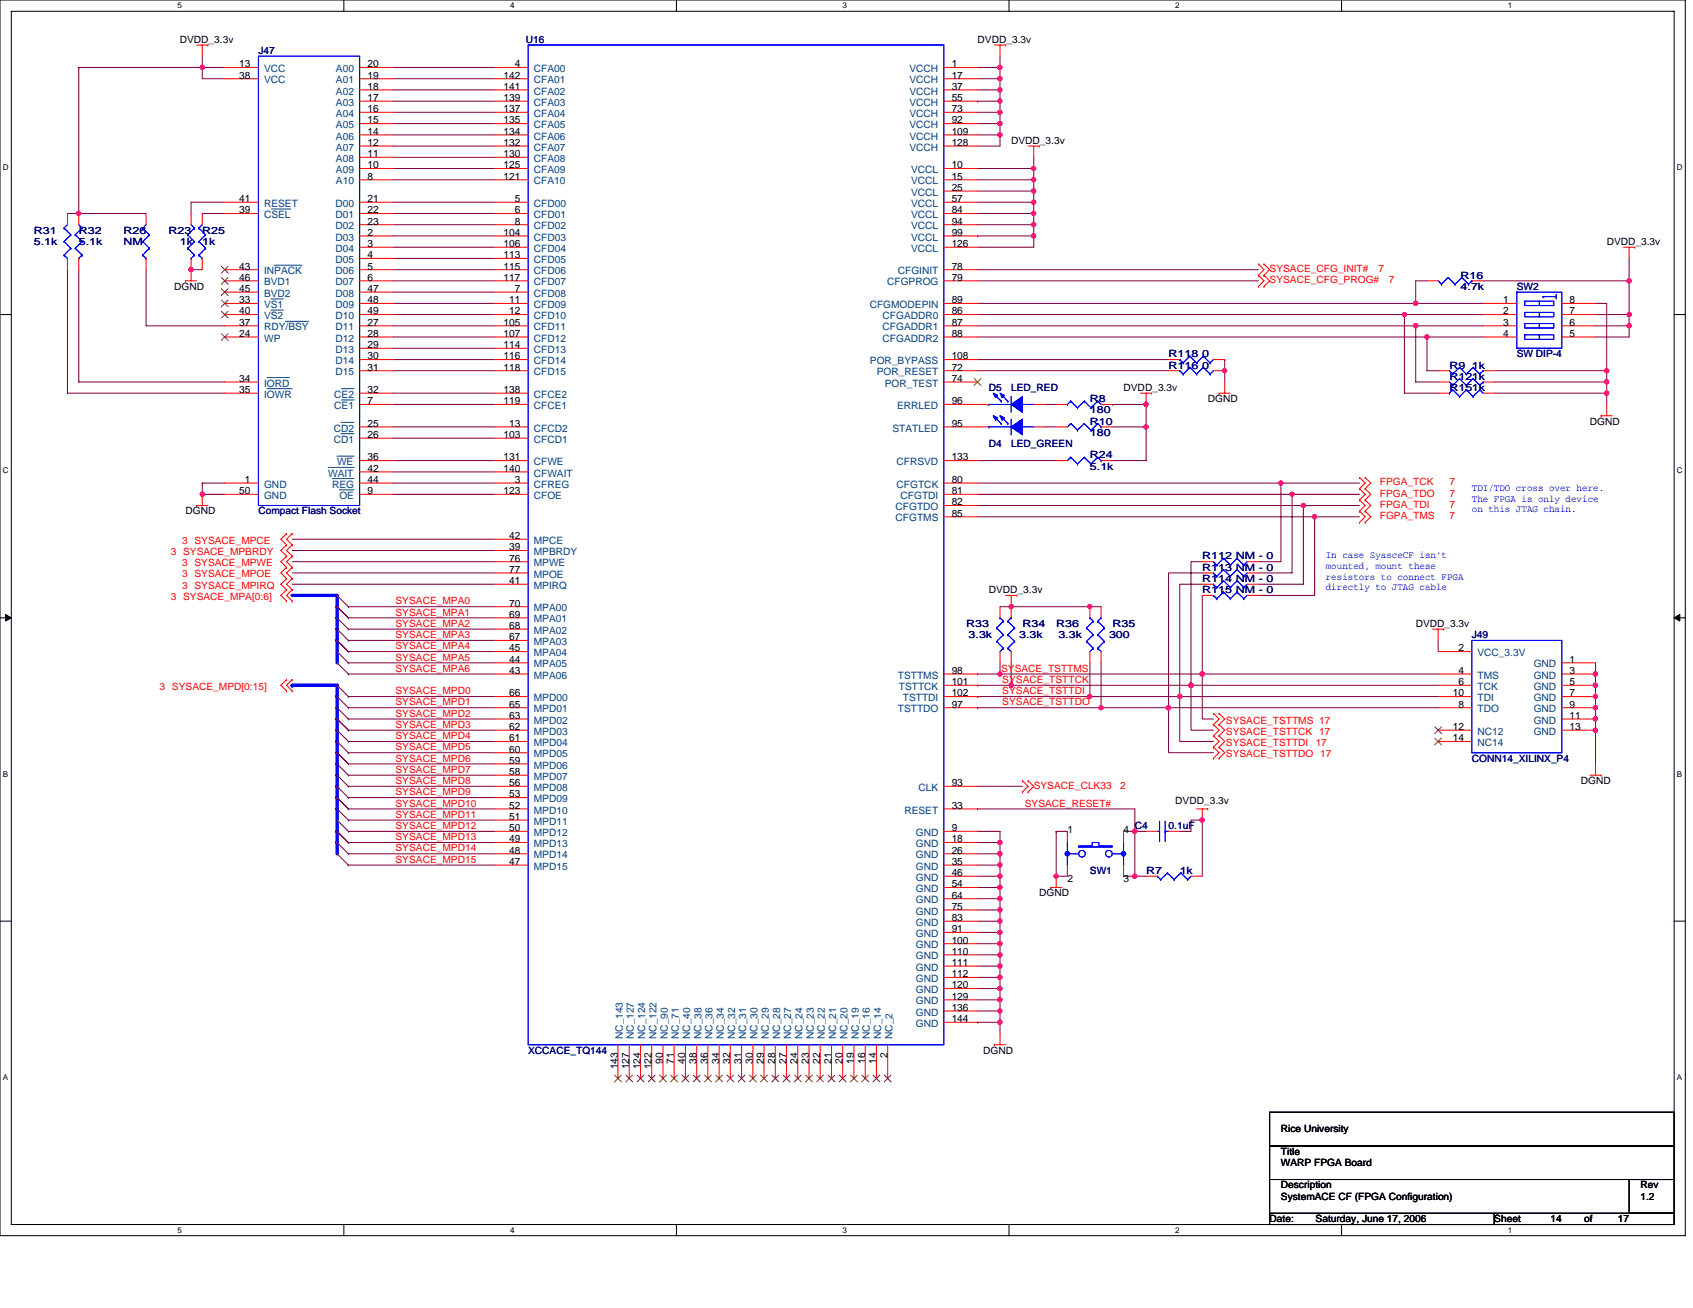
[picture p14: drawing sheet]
<svg xmlns="http://www.w3.org/2000/svg" width="279mm" height="216mm" viewBox="0 0 279 216" stroke-linecap="round" stroke-linejoin="round" font-family="sans-serif">
<defs><g id="words">
<g font-size="1.7">
<text x="29.7" y="7">DVDD_3.3v</text>
<text x="39.5" y="11.1">13</text>
<text x="60.6" y="11.1">20</text>
<text x="84.9" y="11.1">4</text>
<text x="157.1" y="11.1">1</text>
<text x="161.3" y="7">DVDD_3.3v</text>
<text x="39.5" y="13">38</text>
<text x="60.6" y="16.7">17</text>
<text x="60.6" y="14.8">18</text>
<text x="60.6" y="13">19</text>
<text x="83.1" y="16.7">139</text>
<text x="83.1" y="14.8">141</text>
<text x="83.1" y="13">142</text>
<text x="157.1" y="13">17</text>
<text x="157.1" y="14.8">37</text>
<text x="157.1" y="16.7">55</text>
<text x="60.6" y="22.2">14</text>
<text x="60.6" y="20.4">15</text>
<text x="60.6" y="18.5">16</text>
<text x="83.1" y="22.2">134</text>
<text x="83.1" y="20.4">135</text>
<text x="83.1" y="18.5">137</text>
<text x="157.1" y="18.5">73</text>
<text x="157.1" y="20.4">92</text>
<text x="157.1" y="22.2">109</text>
<text x="166.9" y="23.7">DVDD_3.3v</text>
<text x="60.6" y="27.8">10</text>
<text x="60.6" y="29.7">8</text>
<text x="60.6" y="26">11</text>
<text x="60.6" y="24.1">12</text>
<text x="83.1" y="29.7">121</text>
<text x="83.1" y="27.8">125</text>
<text x="83.1" y="26">130</text>
<text x="83.1" y="24.1">132</text>
<text x="157.1" y="27.8">10</text>
<text x="157.1" y="29.7">15</text>
<text x="157.1" y="24.1">128</text>
<text x="39.5" y="35.2">39</text>
<text x="39.5" y="33.4">41</text>
<text x="60.6" y="35.2">22</text>
<text x="60.6" y="33.4">21</text>
<text x="84.9" y="35.2">6</text>
<text x="84.9" y="33.4">5</text>
<text x="157.1" y="31.5">25</text>
<text x="157.1" y="33.4">57</text>
<text x="157.1" y="35.2">84</text>
<text x="60.6" y="40.8">3</text>
<text x="60.6" y="38.9">2</text>
<text x="60.6" y="37.1">23</text>
<text x="83.1" y="40.8">106</text>
<text x="83.1" y="38.9">104</text>
<text x="84.9" y="37.1">8</text>
<text x="157.1" y="37.1">94</text>
<text x="157.1" y="38.9">99</text>
<text x="157.1" y="40.8">126</text>
<text x="265.2" y="40.4">DVDD_3.3v</text>
<text x="28.7" y="47.8">DGND</text>
<text x="39.5" y="44.5">43</text>
<text x="39.5" y="46.3">46</text>
<text x="60.6" y="46.3">6</text>
<text x="60.6" y="44.5">5</text>
<text x="60.6" y="42.6">4</text>
<text x="83.1" y="46.3">117</text>
<text x="83.1" y="44.5">115</text>
<text x="83.1" y="42.6">113</text>
<text x="157.1" y="46.3">79</text>
<text x="157.1" y="44.5">78</text>
<text x="39.5" y="53.8">37</text>
<text x="39.5" y="50.1">33</text>
<text x="39.5" y="51.9">40</text>
<text x="39.5" y="48.2">45</text>
<text x="60.6" y="53.8">27</text>
<text x="60.6" y="51.9">49</text>
<text x="60.6" y="50.1">48</text>
<text x="60.6" y="48.2">47</text>
<text x="83.1" y="53.8">105</text>
<text x="84" y="51.9">12</text>
<text x="84" y="50.1">11</text>
<text x="84.9" y="48.2">7</text>
<text x="157.1" y="50.1">89</text>
<text x="157.1" y="51.9">86</text>
<text x="157.1" y="53.8">87</text>
<text x="248.1" y="50.1">1</text>
<text x="248.1" y="51.9">2</text>
<text x="248.1" y="53.8">3</text>
<text x="259" y="50.1">8</text>
<text x="259" y="51.9">7</text>
<text x="259" y="53.8">6</text>
<text x="39.5" y="55.6">24</text>
<text x="60.6" y="59.3">30</text>
<text x="60.6" y="57.5">29</text>
<text x="60.6" y="55.6">28</text>
<text x="83.1" y="59.3">116</text>
<text x="83.1" y="57.5">114</text>
<text x="83.1" y="55.6">107</text>
<text x="157.1" y="55.6">88</text>
<text x="157.1" y="59.3">108</text>
<text x="248.1" y="55.6">4</text>
<text x="259" y="55.6">5</text>
<text x="39.5" y="63">34</text>
<text x="39.5" y="64.9">35</text>
<text x="60.6" y="61.2">31</text>
<text x="60.6" y="64.9">32</text>
<text x="83.1" y="64.9">138</text>
<text x="83.1" y="61.2">118</text>
<text x="157.1" y="63">74</text>
<text x="157.1" y="61.2">72</text>
<text x="185.4" y="64.5">DVDD_3.3v</text>
<text x="60.6" y="70.4">25</text>
<text x="60.6" y="66.7">7</text>
<text x="83.1" y="66.7">119</text>
<text x="84" y="70.4">13</text>
<text x="157.1" y="66.7">96</text>
<text x="157.1" y="70.4">95</text>
<text x="199.3" y="66.4">DGND</text>
<text x="262.4" y="70.1">DGND</text>
<text x="60.6" y="72.3">26</text>
<text x="60.6" y="77.9">42</text>
<text x="60.6" y="76">36</text>
<text x="83.1" y="72.3">103</text>
<text x="83.1" y="77.9">140</text>
<text x="83.1" y="76">131</text>
<text x="157.1" y="76">133</text>
<text x="39.5" y="81.6">50</text>
<text x="40.4" y="79.7">1</text>
<text x="60.6" y="81.6">9</text>
<text x="60.6" y="79.7">44</text>
<text x="83.1" y="81.6">123</text>
<text x="84.9" y="79.7">3</text>
<text x="157.1" y="81.6">81</text>
<text x="157.1" y="79.7">80</text>
<text x="157.1" y="83.4">82</text>
<text x="30.6" y="84.9">DGND</text>
<text x="84" y="89">42</text>
<text x="157.1" y="85.3">85</text>
<text x="84" y="90.8">39</text>
<text x="84" y="94.6">77</text>
<text x="84" y="92.7">76</text>
<text x="84" y="102">69</text>
<text x="84" y="100.1">70</text>
<text x="84" y="96.4">41</text>
<text x="163.2" y="97.9">DVDD_3.3v</text>
<text x="84" y="107.5">45</text>
<text x="84" y="105.7">67</text>
<text x="84" y="103.8">68</text>
<text x="233.6" y="103.5">DVDD_3.3v</text>
<text x="240.7" y="107.5">2</text>
<text x="84" y="111.2">43</text>
<text x="84" y="109.4">44</text>
<text x="157.1" y="113.1">101</text>
<text x="157.1" y="111.2">98</text>
<text x="240.7" y="111.2">4</text>
<text x="240.7" y="113.1">6</text>
<text x="259" y="109.4">1</text>
<text x="259" y="111.2">3</text>
<text x="259" y="113.1">5</text>
<text x="84" y="118.7">63</text>
<text x="84" y="116.8">65</text>
<text x="84" y="115">66</text>
<text x="157.1" y="115">102</text>
<text x="157.1" y="116.8">97</text>
<text x="239.8" y="115">10</text>
<text x="240.7" y="116.8">8</text>
<text x="259" y="115">7</text>
<text x="259" y="116.8">9</text>
<text x="259" y="118.7">11</text>
<text x="84" y="124.2">60</text>
<text x="84" y="122.4">61</text>
<text x="84" y="120.5">62</text>
<text x="239.8" y="120.5">12</text>
<text x="239.8" y="122.4">14</text>
<text x="259" y="120.5">13</text>
<text x="84" y="131.6">53</text>
<text x="84" y="129.8">56</text>
<text x="84" y="127.9">58</text>
<text x="84" y="126.1">59</text>
<text x="157.1" y="129.8">93</text>
<text x="260.9" y="129.4">DGND</text>
<text x="84" y="137.2">50</text>
<text x="84" y="135.3">51</text>
<text x="84" y="133.5">52</text>
<text x="157.1" y="137.2">9</text>
<text x="157.1" y="133.5">33</text>
<text x="176.2" y="137.4">1</text>
<text x="185.4" y="137.4">4</text>
<text x="194" y="132.8">DVDD_3.3v</text>
<text x="84" y="142.8">47</text>
<text x="84" y="140.9">48</text>
<text x="84" y="139">49</text>
<text x="157.1" y="139">18</text>
<text x="157.1" y="140.9">26</text>
<text x="157.1" y="142.8">35</text>
<text x="157.1" y="144.6">46</text>
<text x="157.1" y="146.5">54</text>
<text x="157.1" y="148.3">64</text>
<text x="171.5" y="148">DGND</text>
<text x="176.2" y="145.6">2</text>
<text x="185.4" y="145.6">3</text>
<text x="157.1" y="150.2">75</text>
<text x="157.1" y="152">83</text>
<text x="157.1" y="153.9">91</text>
<text x="157.1" y="155.7">100</text>
<text x="157.1" y="157.6">110</text>
<text x="157.1" y="159.4">111</text>
<text x="157.1" y="161.3">112</text>
<text x="157.1" y="163.2">120</text>
<text x="157.1" y="165">129</text>
<text x="157.1" y="166.9">136</text>
<text x="157.1" y="168.7">144</text>
<text x="162.2" y="173.9">DGND</text>
<text x="102" y="176.5" transform="rotate(-90 102 176.5)">143</text>
<text x="103.8" y="176.5" transform="rotate(-90 103.8 176.5)">127</text>
<text x="105.7" y="176.5" transform="rotate(-90 105.7 176.5)">124</text>
<text x="107.5" y="176.5" transform="rotate(-90 107.5 176.5)">122</text>
<text x="109.4" y="175.6" transform="rotate(-90 109.4 175.6)">90</text>
<text x="111.2" y="175.6" transform="rotate(-90 111.2 175.6)">71</text>
<text x="113.1" y="175.6" transform="rotate(-90 113.1 175.6)">40</text>
<text x="115" y="175.6" transform="rotate(-90 115 175.6)">38</text>
<text x="116.8" y="175.6" transform="rotate(-90 116.8 175.6)">36</text>
<text x="118.7" y="175.6" transform="rotate(-90 118.7 175.6)">34</text>
<text x="120.5" y="175.6" transform="rotate(-90 120.5 175.6)">32</text>
<text x="122.4" y="175.6" transform="rotate(-90 122.4 175.6)">31</text>
<text x="124.2" y="175.6" transform="rotate(-90 124.2 175.6)">30</text>
<text x="126.1" y="175.6" transform="rotate(-90 126.1 175.6)">29</text>
<text x="127.9" y="175.6" transform="rotate(-90 127.9 175.6)">28</text>
<text x="129.8" y="175.6" transform="rotate(-90 129.8 175.6)">27</text>
<text x="131.6" y="175.6" transform="rotate(-90 131.6 175.6)">24</text>
<text x="133.5" y="175.6" transform="rotate(-90 133.5 175.6)">23</text>
<text x="135.3" y="175.6" transform="rotate(-90 135.3 175.6)">22</text>
<text x="137.2" y="175.6" transform="rotate(-90 137.2 175.6)">21</text>
<text x="139" y="175.6" transform="rotate(-90 139 175.6)">20</text>
<text x="140.9" y="175.6" transform="rotate(-90 140.9 175.6)">19</text>
<text x="142.8" y="175.6" transform="rotate(-90 142.8 175.6)">16</text>
<text x="144.6" y="175.6" transform="rotate(-90 144.6 175.6)">14</text>
<text x="146.5" y="174.7" transform="rotate(-90 146.5 174.7)">2</text>
<text x="211.4" y="190.6">Title</text>
<text x="211.4" y="186.9">Rice University</text>
<text x="211.4" y="196.2">Description</text>
<text x="211.4" y="192.5">WARP FPGA Board</text>
<text x="270.7" y="196.2">Rev</text>
<text x="209.5" y="201.7">Date:</text>
<text x="211.4" y="198">SystemACE CF (FPGA Configuration)</text>
<text x="217.1" y="201.7">Saturday, June 17, 2006</text>
<text x="246.6" y="201.7">Sheet</text>
<text x="255.9" y="201.7">14</text>
<text x="261.5" y="201.7">of</text>
<text x="267" y="201.7">17</text>
<text x="270.7" y="198">1.2</text>
</g>
<g font-size="1.7" fill="#000080">
<text x="42.7" y="8.9">J47</text>
<text x="86.8" y="7">U16</text>
<text x="5.6" y="38.6">R31</text>
<text x="5.6" y="40.4">5.1k</text>
<text x="13" y="38.6">R32</text>
<text x="13" y="40.4">5.1k</text>
<text x="20.4" y="38.6">R26</text>
<text x="20.4" y="40.4">NM</text>
<text x="27.8" y="38.6">R23</text>
<text x="29.7" y="40.4">1k</text>
<text x="33.4" y="38.6">R25</text>
<text x="33.4" y="40.4">1k</text>
<text x="241" y="46">R16</text>
<text x="241" y="47.8">4.7k</text>
<text x="250.3" y="47.8">SW2</text>
<text x="192.8" y="59">R118 0</text>
<text x="250.3" y="59">SW DIP-4</text>
<text x="163.2" y="64.5">D5</text>
<text x="166.9" y="64.5">LED_RED</text>
<text x="192.8" y="60.8">R116 0</text>
<text x="239.2" y="62.7">R121k</text>
<text x="239.2" y="60.8">R9 1k</text>
<text x="239.2" y="64.5">R151k</text>
<text x="179.9" y="66.4">R8</text>
<text x="179.9" y="68.2">180</text>
<text x="179.9" y="70.1">R10</text>
<text x="179.9" y="71.9">180</text>
<text x="163.2" y="73.8">D4</text>
<text x="166.9" y="73.8">LED_GREEN</text>
<text x="179.9" y="75.6">R24</text>
<text x="179.9" y="77.5">5.1k</text>
<text x="42.7" y="84.9">Compact Flash Socket</text>
<text x="198.4" y="92.4">R112 NM - 0</text>
<text x="198.4" y="94.2">R113 NM - 0</text>
<text x="198.4" y="97.9">R115 NM - 0</text>
<text x="198.4" y="96.1">R114 NM - 0</text>
<text x="159.5" y="103.5">R33</text>
<text x="159.9" y="105.3">3.3k</text>
<text x="168.2" y="105.3">3.3k</text>
<text x="168.7" y="103.5">R34</text>
<text x="174.3" y="103.5">R36</text>
<text x="174.7" y="105.3">3.3k</text>
<text x="183" y="105.3">300</text>
<text x="183.6" y="103.5">R35</text>
<text x="242.9" y="105.3">J49</text>
<text x="242.9" y="125.7">CONN14_XILINX_P4</text>
<text x="187.3" y="136.8">C4</text>
<text x="192.8" y="136.8">0.1uF</text>
<text x="179.9" y="144.3">SW1</text>
<text x="189.1" y="144.3">R7</text>
<text x="194.7" y="144.3">1k</text>
<text x="87.2" y="173.9">XCCACE_TQ144</text>
</g>
<g font-size="1.7" fill="#004080">
<text x="43.6" y="11.9">VCC</text>
<text x="55.4" y="11.9">A00</text>
<text x="88.1" y="11.9">CFA00</text>
<text x="150.1" y="11.9">VCCH</text>
<text x="43.6" y="13.8">VCC</text>
<text x="55.4" y="17.5">A03</text>
<text x="55.4" y="15.6">A02</text>
<text x="55.4" y="13.8">A01</text>
<text x="88.1" y="17.5">CFA03</text>
<text x="88.1" y="15.6">CFA02</text>
<text x="88.1" y="13.8">CFA01</text>
<text x="150.1" y="13.8">VCCH</text>
<text x="150.1" y="15.6">VCCH</text>
<text x="150.1" y="17.5">VCCH</text>
<text x="55.4" y="23">A06</text>
<text x="55.4" y="21.2">A05</text>
<text x="55.4" y="19.3">A04</text>
<text x="88.1" y="23">CFA06</text>
<text x="88.1" y="21.2">CFA05</text>
<text x="88.1" y="19.3">CFA04</text>
<text x="150.1" y="19.3">VCCH</text>
<text x="150.1" y="21.2">VCCH</text>
<text x="150.1" y="23">VCCH</text>
<text x="55.4" y="28.6">A09</text>
<text x="55.4" y="26.7">A08</text>
<text x="55.4" y="24.9">A07</text>
<text x="88.1" y="28.6">CFA09</text>
<text x="88.1" y="26.7">CFA08</text>
<text x="88.1" y="24.9">CFA07</text>
<text x="150.1" y="24.9">VCCH</text>
<text x="150.4" y="28.6">VCCL</text>
<text x="43.6" y="34.1">RESET</text>
<text x="55.4" y="34.1">D00</text>
<text x="55.4" y="30.4">A10</text>
<text x="88.1" y="30.4">CFA10</text>
<text x="88.1" y="34.1">CFD00</text>
<text x="150.4" y="30.4">VCCL</text>
<text x="150.4" y="32.3">VCCL</text>
<text x="150.4" y="34.1">VCCL</text>
<text x="43.6" y="36">CSEL</text>
<text x="55.4" y="41.6">D04</text>
<text x="55.4" y="39.7">D03</text>
<text x="55.4" y="37.8">D02</text>
<text x="55.4" y="36">D01</text>
<text x="88.1" y="41.6">CFD04</text>
<text x="88.1" y="39.7">CFD03</text>
<text x="88.1" y="37.8">CFD02</text>
<text x="88.1" y="36">CFD01</text>
<text x="150.4" y="36">VCCL</text>
<text x="150.4" y="37.8">VCCL</text>
<text x="150.4" y="39.7">VCCL</text>
<text x="150.4" y="41.6">VCCL</text>
<text x="43.6" y="47.1">BVD1</text>
<text x="43.6" y="45.3">INPACK</text>
<text x="55.4" y="47.1">D07</text>
<text x="55.4" y="45.3">D06</text>
<text x="55.4" y="43.4">D05</text>
<text x="88.1" y="47.1">CFD07</text>
<text x="88.1" y="45.3">CFD06</text>
<text x="88.1" y="43.4">CFD05</text>
<text x="146.4" y="47.1">CFGPROG</text>
<text x="148.2" y="45.3">CFGINIT</text>
<text x="43.6" y="49">BVD2</text>
<text x="43.6" y="50.8">VS1</text>
<text x="43.6" y="52.7">VS2</text>
<text x="55.4" y="52.7">D10</text>
<text x="55.4" y="50.8">D09</text>
<text x="55.4" y="49">D08</text>
<text x="88.1" y="52.7">CFD10</text>
<text x="88.1" y="50.8">CFD09</text>
<text x="88.1" y="49">CFD08</text>
<text x="143.5" y="50.8">CFGMODEPIN</text>
<text x="145.6" y="52.7">CFGADDR0</text>
<text x="43.6" y="54.5">RDY/BSY</text>
<text x="43.6" y="56.4">WP</text>
<text x="55.4" y="58.3">D13</text>
<text x="55.4" y="56.4">D12</text>
<text x="55.4" y="54.5">D11</text>
<text x="88.1" y="58.3">CFD13</text>
<text x="88.1" y="56.4">CFD12</text>
<text x="88.1" y="54.5">CFD11</text>
<text x="145.6" y="54.5">CFGADDR1</text>
<text x="145.6" y="56.4">CFGADDR2</text>
<text x="43.6" y="63.8">IORD</text>
<text x="43.6" y="65.7">IOWR</text>
<text x="55.2" y="65.7">CE2</text>
<text x="55.4" y="62">D15</text>
<text x="55.4" y="60.1">D14</text>
<text x="88.1" y="65.7">CFCE2</text>
<text x="88.1" y="62">CFD15</text>
<text x="88.1" y="60.1">CFD14</text>
<text x="143.6" y="60.1">POR_BYPASS</text>
<text x="144.7" y="62">POR_RESET</text>
<text x="146" y="63.8">POR_TEST</text>
<text x="55.1" y="71.2">CD2</text>
<text x="55.2" y="67.5">CE1</text>
<text x="88.1" y="71.2">CFCD2</text>
<text x="88.1" y="67.5">CFCE1</text>
<text x="147.3" y="71.2">STATLED</text>
<text x="148" y="67.5">ERRLED</text>
<text x="55.1" y="73.1">CD1</text>
<text x="55.6" y="76.8">WE</text>
<text x="88.1" y="73.1">CFCD1</text>
<text x="88.1" y="76.8">CFWE</text>
<text x="148" y="76.8">CFRSVD</text>
<text x="43.6" y="80.5">GND</text>
<text x="43.6" y="82.4">GND</text>
<text x="54.1" y="78.7">WAIT</text>
<text x="54.8" y="80.5">REG</text>
<text x="56" y="82.4">OE</text>
<text x="88.1" y="82.4">CFOE</text>
<text x="88.1" y="80.5">CFREG</text>
<text x="88.1" y="78.7">CFWAIT</text>
<text x="148" y="80.5">CFGTCK</text>
<text x="148.6" y="82.4">CFGTDI</text>
<text x="88.1" y="89.8">MPCE</text>
<text x="147.8" y="84.2">CFGTDO</text>
<text x="147.8" y="86.1">CFGTMS</text>
<text x="88.1" y="91.6">MPBRDY</text>
<text x="88.1" y="95.3">MPOE</text>
<text x="88.1" y="93.5">MPWE</text>
<text x="88.1" y="100.9">MPA00</text>
<text x="88.1" y="97.2">MPIRQ</text>
<text x="88.1" y="106.5">MPA03</text>
<text x="88.1" y="104.6">MPA02</text>
<text x="88.1" y="102.7">MPA01</text>
<text x="88.1" y="112">MPA06</text>
<text x="88.1" y="110.2">MPA05</text>
<text x="88.1" y="108.3">MPA04</text>
<text x="148.2" y="112">TSTTMS</text>
<text x="148.3" y="113.9">TSTTCK</text>
<text x="243.8" y="108.3">VCC_3.3V</text>
<text x="243.8" y="112">TMS</text>
<text x="243.8" y="113.9">TCK</text>
<text x="253.1" y="110.2">GND</text>
<text x="253.1" y="112">GND</text>
<text x="253.1" y="113.9">GND</text>
<text x="88.1" y="119.4">MPD02</text>
<text x="88.1" y="117.6">MPD01</text>
<text x="88.1" y="115.7">MPD00</text>
<text x="148.2" y="117.6">TSTTDO</text>
<text x="149" y="115.7">TSTTDI</text>
<text x="243.8" y="117.6">TDO</text>
<text x="243.8" y="115.7">TDI</text>
<text x="253.1" y="115.7">GND</text>
<text x="253.1" y="117.6">GND</text>
<text x="253.1" y="119.4">GND</text>
<text x="88.1" y="125">MPD05</text>
<text x="88.1" y="123.1">MPD04</text>
<text x="88.1" y="121.3">MPD03</text>
<text x="243.8" y="121.3">NC12</text>
<text x="243.8" y="123.1">NC14</text>
<text x="253.1" y="121.3">GND</text>
<text x="88.1" y="130.6">MPD08</text>
<text x="88.1" y="128.7">MPD07</text>
<text x="88.1" y="126.9">MPD06</text>
<text x="151.6" y="130.6">CLK</text>
<text x="88.1" y="138">MPD12</text>
<text x="88.1" y="136.1">MPD11</text>
<text x="88.1" y="134.3">MPD10</text>
<text x="88.1" y="132.4">MPD09</text>
<text x="149.2" y="134.3">RESET</text>
<text x="151.1" y="138">GND</text>
<text x="88.1" y="143.6">MPD15</text>
<text x="88.1" y="141.7">MPD14</text>
<text x="88.1" y="139.8">MPD13</text>
<text x="151.1" y="139.8">GND</text>
<text x="151.1" y="141.7">GND</text>
<text x="151.1" y="143.6">GND</text>
<text x="151.1" y="145.4">GND</text>
<text x="151.1" y="147.3">GND</text>
<text x="151.1" y="149.1">GND</text>
<text x="151.1" y="151">GND</text>
<text x="151.1" y="152.8">GND</text>
<text x="151.1" y="154.7">GND</text>
<text x="151.1" y="156.5">GND</text>
<text x="151.1" y="158.4">GND</text>
<text x="151.1" y="160.2">GND</text>
<text x="151.1" y="162.1">GND</text>
<text x="151.1" y="163.9">GND</text>
<text x="151.1" y="165.8">GND</text>
<text x="151.1" y="167.6">GND</text>
<text x="102.8" y="171.5" transform="rotate(-90 102.8 171.5)">NC_143</text>
<text x="104.6" y="171.5" transform="rotate(-90 104.6 171.5)">NC_127</text>
<text x="106.5" y="171.5" transform="rotate(-90 106.5 171.5)">NC_124</text>
<text x="108.3" y="171.5" transform="rotate(-90 108.3 171.5)">NC_122</text>
<text x="110.2" y="171.5" transform="rotate(-90 110.2 171.5)">NC_90</text>
<text x="112" y="171.5" transform="rotate(-90 112 171.5)">NC_71</text>
<text x="113.9" y="171.5" transform="rotate(-90 113.9 171.5)">NC_40</text>
<text x="115.8" y="171.5" transform="rotate(-90 115.8 171.5)">NC_38</text>
<text x="117.6" y="171.5" transform="rotate(-90 117.6 171.5)">NC_36</text>
<text x="119.5" y="171.5" transform="rotate(-90 119.5 171.5)">NC_34</text>
<text x="121.3" y="171.5" transform="rotate(-90 121.3 171.5)">NC_32</text>
<text x="123.2" y="171.5" transform="rotate(-90 123.2 171.5)">NC_31</text>
<text x="125" y="171.5" transform="rotate(-90 125 171.5)">NC_30</text>
<text x="126.9" y="171.5" transform="rotate(-90 126.9 171.5)">NC_29</text>
<text x="128.7" y="171.5" transform="rotate(-90 128.7 171.5)">NC_28</text>
<text x="130.6" y="171.5" transform="rotate(-90 130.6 171.5)">NC_27</text>
<text x="132.4" y="171.5" transform="rotate(-90 132.4 171.5)">NC_24</text>
<text x="134.3" y="171.5" transform="rotate(-90 134.3 171.5)">NC_23</text>
<text x="136.1" y="171.5" transform="rotate(-90 136.1 171.5)">NC_22</text>
<text x="138" y="171.5" transform="rotate(-90 138 171.5)">NC_21</text>
<text x="139.8" y="171.5" transform="rotate(-90 139.8 171.5)">NC_20</text>
<text x="141.7" y="171.5" transform="rotate(-90 141.7 171.5)">NC_19</text>
<text x="143.6" y="171.5" transform="rotate(-90 143.6 171.5)">NC_16</text>
<text x="145.4" y="171.5" transform="rotate(-90 145.4 171.5)">NC_14</text>
<text x="147.3" y="171.5" transform="rotate(-90 147.3 171.5)">NC_2</text>
<text x="151.1" y="169.5">GND</text>
</g>
<g font-size="1.7" fill="#f00">
<text x="209.5" y="44.9">SYSACE_CFG_INIT#</text>
<text x="209.5" y="46.7">SYSACE_CFG_PROG#</text>
<text x="227.5" y="44.9">7</text>
<text x="229.2" y="46.7">7</text>
<text x="227.7" y="83.8">FPGA_TDI</text>
<text x="227.7" y="80.1">FPGA_TCK</text>
<text x="227.7" y="82">FPGA_TDO</text>
<text x="239.2" y="80.1">7</text>
<text x="239.2" y="83.8">7</text>
<text x="239.2" y="82">7</text>
<text x="30.1" y="89.7">3 SYSACE_MPCE</text>
<text x="227.7" y="85.7">FGPA_TMS</text>
<text x="239.2" y="85.7">7</text>
<text x="28.2" y="91.6">3 SYSACE_MPBRDY</text>
<text x="30.1" y="93.5">3 SYSACE_MPWE</text>
<text x="30.1" y="95.3">3 SYSACE_MPOE</text>
<text x="28.2" y="99">3 SYSACE_MPA[0:6]</text>
<text x="30.1" y="97.2">3 SYSACE_MPIRQ</text>
<text x="65.3" y="99.8">SYSACE_MPA0</text>
<text x="65.3" y="101.6">SYSACE_MPA1</text>
<text x="65.3" y="105.3">SYSACE_MPA3</text>
<text x="65.3" y="103.5">SYSACE_MPA2</text>
<text x="65.3" y="107.2">SYSACE_MPA4</text>
<text x="26.3" y="113.9">3 SYSACE_MPD[0:15]</text>
<text x="65.3" y="110.9">SYSACE_MPA6</text>
<text x="65.3" y="109">SYSACE_MPA5</text>
<text x="165.2" y="110.9">SYSACE_TSTTMS</text>
<text x="165.4" y="112.7">SYSACE_TSTTCK</text>
<text x="65.3" y="118.3">SYSACE_MPD2</text>
<text x="65.3" y="114.6">SYSACE_MPD0</text>
<text x="65.3" y="116.4">SYSACE_MPD1</text>
<text x="165.4" y="114.6">SYSACE_TSTTDI</text>
<text x="165.4" y="116.4">SYSACE_TSTTDO</text>
<text x="202.3" y="119.4">SYSACE_TSTTMS 17</text>
<text x="65.3" y="123.9">SYSACE_MPD5</text>
<text x="65.3" y="122">SYSACE_MPD4</text>
<text x="65.3" y="125.7">SYSACE_MPD6</text>
<text x="65.3" y="120.1">SYSACE_MPD3</text>
<text x="202.3" y="125">SYSACE_TSTTDO 17</text>
<text x="202.3" y="121.3">SYSACE_TSTTCK 17</text>
<text x="202.3" y="123.1">SYSACE_TSTTDI</text>
<text x="217.1" y="123.1">17</text>
<text x="65.3" y="131.3">SYSACE_MPD9</text>
<text x="65.3" y="129.4">SYSACE_MPD8</text>
<text x="65.3" y="127.6">SYSACE_MPD7</text>
<text x="170.6" y="130.2">SYSACE_CLK33</text>
<text x="184.9" y="130.2">2</text>
<text x="65.3" y="133.1">SYSACE_MPD10</text>
<text x="65.3" y="135">SYSACE_MPD11</text>
<text x="65.3" y="136.8">SYSACE_MPD12</text>
<text x="169.1" y="133.1">SYSACE_RESET#</text>
<text x="65.3" y="138.7">SYSACE_MPD13</text>
<text x="65.3" y="142.4">SYSACE_MPD15</text>
<text x="65.3" y="140.5">SYSACE_MPD14</text>
</g>
<g font-size="1.7" fill="#00f">
<text x="242.9" y="81">TDI/TDO cross over here.</text>
<text x="242.9" y="82.8">The FPGA is only device</text>
<text x="242.9" y="84.6">on this JTAG chain.</text>
<text x="218.8" y="92.2">In case SyasceCF isn't</text>
<text x="218.8" y="93.9">mounted, mount these</text>
<text x="218.8" y="95.7">resistors to connect FPGA</text>
<text x="218.8" y="97.5">directly to JTAG cable</text>
</g>
<g font-size="1.3">
<text x="29.3" y="1.4">5</text>
<text x="84.2" y="1.4">4</text>
<text x="139.1" y="1.4">3</text>
<text x="194" y="1.4">2</text>
<text x="248.8" y="1.4">1</text>
<text x=".5" y="28.1">D</text>
<text x="276.8" y="28.1">D</text>
<text x=".5" y="78.1">C</text>
<text x="276.8" y="78.1">C</text>
<text x=".5" y="128.2">B</text>
<text x="276.8" y="128.2">B</text>
<text x=".5" y="178.2">A</text>
<text x="276.8" y="178.2">A</text>
<text x="29.3" y="203.5">5</text>
<text x="84.2" y="203.5">4</text>
<text x="139.1" y="203.5">3</text>
<text x="194" y="203.5">2</text>
<text x="248.8" y="203.5">1</text>
</g>
</g></defs>
<path d="M0 0h278.1v204h-278.1zM1.9 1.9h274.4v200.2h-274.4z" fill="none" stroke="#000" stroke-width=".17"/>
<g fill="#fff">
<path d="M29.3 .2h.7v1.5h-.7z"/>
<path d="M29.3 202.3h.7v1.5h-.7z"/>
</g>
<path d="M56.7 0v1.9M56.7 202.1v1.9" fill="none" stroke="#000" stroke-width=".17"/>
<g fill="#fff">
<path d="M84.2 .2h.7v1.5h-.7z"/>
<path d="M84.2 202.3h.7v1.5h-.7z"/>
</g>
<path d="M111.6 0v1.9M111.6 202.1v1.9" fill="none" stroke="#000" stroke-width=".17"/>
<g fill="#fff">
<path d="M139.1 .2h.7v1.5h-.7z"/>
<path d="M139.1 202.3h.7v1.5h-.7z"/>
</g>
<path d="M166.5 0v1.9M166.5 202.1v1.9" fill="none" stroke="#000" stroke-width=".17"/>
<g fill="#fff">
<path d="M194 .2h.7v1.5h-.7z"/>
<path d="M194 202.3h.7v1.5h-.7z"/>
</g>
<path d="M221.4 0v1.9M221.4 202.1v1.9" fill="none" stroke="#000" stroke-width=".17"/>
<g fill="#fff">
<path d="M248.8 .2h.8v1.5h-.8z"/>
<path d="M248.8 202.3h.8v1.5h-.8z"/>
<path d="M.5 26.9h.9v1.4h-.9z"/>
<path d="M276.8 26.9h.9v1.4h-.9z"/>
<path d="M.5 76.9h.9v1.5h-.9z"/>
<path d="M276.8 76.9h.9v1.5h-.9z"/>
</g>
<path d="M0 51.9h1.9M276.3 51.9h1.9" fill="none" stroke="#000" stroke-width=".17"/>
<g fill="#fff">
<path d="M.5 127h.8v1.5h-.8z"/>
<path d="M276.8 127h.8v1.5h-.8z"/>
</g>
<path d="M0 102h1.9M276.3 102h1.9" fill="none" stroke="#000" stroke-width=".17"/>
<path d="M.9 101.4l1 .6-1 .5zM276.3 102l.9-.6v1.1z" fill="#000" stroke="#000" stroke-width=".17"/>
<g fill="#fff">
<path d="M.5 177.1h.8v1.4h-.8z"/>
<path d="M276.8 177.1h.8v1.4h-.8z"/>
</g>
<path d="M0 152h1.9M276.3 152h1.9M209.5 183.6h66.8v5.5h-66.8zM209.5 189.1h66.8v5.6h-66.8zM209.5 194.7v5.6M268.9 194.7h7.4v5.6h-7.4zM209.5 200.3h37.1v1.8h-37.1zM209.5 200.3h.1M246.6 200.3h29.7v1.8h-29.7z" fill="none" stroke="#000" stroke-width=".17"/>
<g fill="none" stroke="#800040" stroke-width=".17">
<path d="M13 11.1h.1M13 11.1h20.4M13 11.1v24.1M33.4 11.1v1.9h3.7M33.4 9.3v1.8M33.4 11.1h.1M33.4 11.1h3.7M64.9 16.7h16.7M64.9 13h16.7M64.9 11.1h16.7M64.9 14.8h16.7M64.9 18.5h16.7"/>
<path d="M161.3 11.1h3.7M161.3 14.8h3.7M161.3 18.5h3.7M161.3 16.7h.1M161.3 13h3.7M161.3 16.7h3.7M165 13h.1M165 16.7v1.8M165 11.1h.1M165 18.5h.1M165 18.5v5.6h-3.7M165 14.8h.1"/>
<path d="M165 9.3v1.8M165 11.1v5.6M11.1 35.2h1.9M13 35.2h11.1M33.4 35.2h3.7M37.1 33.4h-5.6v1.8M64.9 29.7h16.7M64.9 35.2h16.7M64.9 37.1h16.7M64.9 22.3h16.7M64.9 33.4h16.7M64.9 26h16.7"/>
<path d="M64.9 27.8h16.7M64.9 24.1h16.7M64.9 38.9h16.7M64.9 20.4h16.7M161.3 20.4h3.7M161.3 38.9h.1M161.3 35.2h9.3M161.3 37.1h9.3M161.3 27.8h9.3M161.3 33.4h9.3M161.3 29.7h9.3M161.3 22.3h3.7"/>
<path d="M161.3 31.5h9.3M161.3 38.9h9.3M165 22.3h.1M165 20.4h.1M170.6 27.8h.1M170.6 31.5h.1M170.6 29.7h.1M170.6 37.1h.1M170.6 38.9v1.9h-9.3M170.6 35.2h.1M170.6 33.4h.1M170.6 26v1.8"/>
<path d="M170.6 27.8v11.1M11.1 44.5v20.4h26M13 44.5v18.6h24.1M24.1 44.5v9.3h13M31.5 44.5h.1M31.5 44.5h1.9M64.9 42.7h16.7M64.9 55.6h16.7M64.9 48.2h16.7M64.9 53.8h16.7M64.9 57.5h16.7M64.9 46.4h16.7"/>
<path d="M64.9 51.9h16.7M64.9 59.4h16.7M64.9 50.1h16.7M64.9 44.5h16.7M64.9 40.8h16.7M161.3 59.4h31.5M161.3 46.4h46.4M161.3 44.5h46.4M161.3 51.9h70.5M161.3 50.1h72.3M161.3 55.6h74.2M161.3 53.8h72.3"/>
<path d="M202.1 59.4h.1M202.1 59.4v3.7M231.8 51.9h.1M231.8 51.9v13h5.5M231.8 51.9h13M233.6 53.8h.1M233.6 53.8v9.3h3.7M233.6 50.1h.1M233.6 53.8h11.2M233.6 50.1h11.2M235.5 55.6h.1M235.5 55.6v5.6h1.8"/>
<path d="M235.5 46.4h-1.9v3.7M235.5 55.6h9.3M244.8 46.4h24.1M263.3 50.1h1.9v11.1M263.3 51.9h5.6M263.3 53.8h5.6M268.9 53.8h.1M268.9 46.4h.1M268.9 46.4v9.2h-5.6M268.9 51.9h.1M268.9 42.7v3.7M33.4 79.7v1.9h3.7"/>
<path d="M33.4 79.7h.1M33.4 79.7h3.7M64.9 77.9h16.7M64.9 64.9h16.7M64.9 79.7h16.7M64.9 61.2h16.7M64.9 76h16.7M64.9 70.5h16.7M64.9 66.8h16.7M64.9 72.3h16.7M161.3 61.2h31.5M161.3 76h13"/>
<path d="M161.3 79.7h50.1v13h-3.7M172.4 70.5h1.9M172.4 66.8h1.9M183.6 66.8h.1M183.6 70.5h5.5M183.6 66.8h5.5v3.7M189.1 70.5v5.5h-5.5M189.1 70.5h.1M202.1 61.2h.1M211.4 79.7h.1M211.4 79.7h13M246.6 61.2h18.6"/>
<path d="M246.6 64.9h18.6M246.6 63.1h18.6M265.2 64.9h.1M265.2 63.1h.1M265.2 61.2h.1M265.2 61.2v5.6M48.2 89h33.4M48.2 90.9h33.4M48.2 92.7h33.4M48.2 94.6h33.4M48.2 96.4h33.4M55.6 98.3h.1"/>
<path d="M55.6 98.3l1.9 1.8M64.9 81.6h16.7M161.3 81.6h51.9v13h-5.5M161.3 83.4h53.8v13h-7.4M161.3 85.3h55.7v13h-9.3M198.4 92.7h-1.8v20.4M198.4 94.6h-5.6v22.2M198.4 96.4h-3.7v18.6M198.4 98.3v13M213.2 81.6h.1M213.2 81.6h11.2M215.1 83.4h.1"/>
<path d="M215.1 83.4h9.3M217 85.3h.1M217 85.3h7.4M55.6 118.7h.1M55.6 113.1h.1M55.6 115h.1M55.6 116.8h.1M55.6 109.4h.1M55.6 107.5h.1M55.6 105.7h.1M55.6 103.8h.1M55.6 100.1h.1"/>
<path d="M55.6 102h.1M55.6 118.7l1.9 1.8M55.6 113.1l1.9 1.9M55.6 115l1.9 1.8M55.6 116.8l1.9 1.9M55.6 109.4l1.9 1.9M55.6 107.5l1.9 1.9M55.6 105.7l1.9 1.8M55.6 103.8l1.9 1.9M55.6 100.1l1.9 1.9M55.6 102l1.9 1.8M57.5 100.1h.1"/>
<path d="M57.5 105.7h.1M57.5 111.3h.1M57.5 103.8h.1M57.5 107.5h.1M57.5 109.4h.1M57.5 118.7h.1M57.5 102h.1M57.5 115h.1M57.5 116.8h.1M57.5 100.1h24.1M57.5 105.7h24.1M57.5 111.3h24.1"/>
<path d="M57.5 103.8h24.1M57.5 107.5h24.1M57.5 109.4h24.1M57.5 118.7h24.1M57.5 102h24.1M57.5 115h24.1M57.5 116.8h24.1M161.3 111.3h.1M161.3 113.1h.1M161.3 115h.1M161.3 116.8h.1M161.3 111.3h76"/>
<path d="M161.3 115h18.6M161.3 116.8h20.4M161.3 113.1h5.6M165 109.4v1.9M165 100.1h1.9M166.9 109.4v3.7M166.9 100.1h14.8M166.9 100.1h.1M166.9 113.1h29.7v7.4h3.7M166.9 113.1h.1M179.9 109.4v5.6M179.9 115h14.8v7.4h5.6"/>
<path d="M179.9 115h.1M181.7 109.4v7.4M181.7 116.8h11.1v7.4h7.5M181.7 116.8h.1M192.8 116.8h.1M192.8 116.8h44.5M194.7 115h.1M194.7 115h42.6M196.6 113.1h.1M196.6 113.1h40.7M198.4 111.3h.1M198.4 111.3v7.4h1.9"/>
<path d="M237.3 105.7v1.8M263.3 111.3h.1M263.3 109.4v1.9M263.3 113.1h.1M263.3 115h.1M263.3 116.8h.1M263.3 118.7h.1M263.3 111.3v14.8M55.6 126.1h.1M55.6 137.2h.1M55.6 133.5h.1M55.6 128h.1"/>
<path d="M55.6 122.4h.1M55.6 131.7h.1M55.6 124.2h.1M55.6 139.1h.1M55.6 120.5h.1M55.6 135.4h.1M55.6 129.8h.1M55.6 126.1l1.9 1.9M55.6 137.2l1.9 1.9M55.6 133.5l1.9 1.9M55.6 128l1.9 1.8M55.6 122.4l1.9 1.8"/>
<path d="M55.6 131.7l1.9 1.8M55.6 124.2l1.9 1.9M55.6 139.1l1.9 1.8M55.6 120.5l1.9 1.9M55.6 135.4l1.9 1.8M55.6 129.8l1.9 1.9M57.5 133.5h.1M57.5 131.7h.1M57.5 139.1h.1M57.5 135.4h.1M57.5 137.2h.1M57.5 124.2h.1"/>
<path d="M57.5 122.4h.1M57.5 129.8h.1M57.5 126.1h.1M57.5 120.5h.1M57.5 128h.1M57.5 133.5h24.1M57.5 131.7h24.1M57.5 139.1h24.1M57.5 135.4h24.1M57.5 137.2h24.1M57.5 124.2h24.1M57.5 122.4h24.1"/>
<path d="M57.5 129.8h24.1M57.5 126.1h24.1M57.5 120.5h24.1M57.5 128h24.1M161.3 133.5h26v3.7M161.3 133.5h.1M161.3 137.2h3.7v1.9M161.3 139.1h3.7M161.3 129.8h7.4M165 139.1h.1M165 139.1v29.6M174.3 137.2v7.4h1.8"/>
<path d="M174.3 137.2h.1M174.3 137.2h1.8M185.4 137.2h1.9M187.3 137.2h1.8M187.3 137.2h.1M187.3 137.2v7.4M198.4 135.4h-1.8v1.8h-1.9M198.4 135.4h.1M198.4 135.4v9.2M263.3 120.5h.1M55.6 140.9h.1M55.6 140.9l1.9 1.9"/>
<path d="M57.5 142.8h.1M57.5 140.9h.1M57.5 142.8h24.1M57.5 140.9h24.1M161.3 148.3h3.7M161.3 150.2h3.7M161.3 152.1h3.7M161.3 153.9h3.7M161.3 155.8h3.7M161.3 157.6h3.7M161.3 159.5h3.7M161.3 140.9h3.7"/>
<path d="M161.3 142.8h3.7M161.3 144.6h3.7M161.3 146.5h3.7M165 146.5h.1M165 148.3h.1M165 150.2h.1M165 152.1h.1M165 157.6h.1M165 155.8h.1M165 159.5h.1M165 153.9h.1M165 140.9h.1"/>
<path d="M165 142.8h.1M165 144.6h.1M185.4 144.6h1.9M187.3 144.6h1.8M161.3 166.9h3.7M161.3 165h3.7M161.3 168.7h.1M161.3 161.3h3.7M161.3 163.2h3.7M161.3 168.7h3.7M165 163.2h.1M165 165h.1"/>
<path d="M165 168.7v1.9M165 161.3h.1M165 166.9h.1"/>
</g>
<g fill="#f0f" stroke="#f0f" stroke-width=".17">
<circle cx="170.6" cy="27.8" r=".36"/>
<circle cx="170.6" cy="31.5" r=".36"/>
<circle cx="165" cy="13" r=".36"/>
<circle cx="170.6" cy="38.9" r=".37"/>
<circle cx="165" cy="22.2" r=".36"/>
<circle cx="170.6" cy="29.7" r=".37"/>
<circle cx="170.6" cy="37.1" r=".36"/>
<circle cx="165" cy="11.1" r=".37"/>
<circle cx="33.4" cy="11.1" r=".37"/>
<circle cx="170.6" cy="35.2" r=".36"/>
<circle cx="170.6" cy="33.4" r=".36"/>
<circle cx="165" cy="18.5" r=".36"/>
<circle cx="165" cy="16.7" r=".36"/>
<circle cx="33.4" cy="81.6" r=".36"/>
<circle cx="165" cy="14.8" r=".36"/>
<circle cx="165" cy="20.4" r=".37"/>
<circle cx="31.5" cy="44.5" r=".36"/>
<circle cx="13" cy="35.2" r=".36"/>
<circle cx="198.4" cy="135.4" r=".36"/>
<circle cx="187.3" cy="144.6" r=".37"/>
<circle cx="187.3" cy="137.2" r=".37"/>
<circle cx="174.3" cy="144.6" r=".36"/>
<circle cx="202.1" cy="61.2" r=".36"/>
<circle cx="211.4" cy="79.7" r=".36"/>
<circle cx="213.2" cy="81.6" r=".36"/>
<circle cx="215.1" cy="83.4" r=".37"/>
<circle cx="216.9" cy="85.3" r=".37"/>
<circle cx="231.8" cy="51.9" r=".36"/>
<circle cx="233.6" cy="53.8" r=".37"/>
<circle cx="235.5" cy="55.6" r=".36"/>
<circle cx="265.2" cy="64.9" r=".36"/>
<circle cx="268.9" cy="53.8" r=".36"/>
<circle cx="268.9" cy="46.4" r=".36"/>
<circle cx="268.9" cy="51.9" r=".36"/>
<circle cx="265.2" cy="63" r=".36"/>
<circle cx="265.2" cy="61.2" r=".36"/>
<circle cx="233.6" cy="50.1" r=".37"/>
<circle cx="189.1" cy="66.7" r=".37"/>
<circle cx="189.1" cy="70.5" r=".36"/>
<circle cx="198.4" cy="111.2" r=".36"/>
<circle cx="194.7" cy="115" r=".36"/>
<circle cx="263.3" cy="111.2" r=".36"/>
<circle cx="263.3" cy="113.1" r=".37"/>
<circle cx="263.3" cy="115" r=".36"/>
<circle cx="263.3" cy="116.8" r=".36"/>
<circle cx="263.3" cy="118.7" r=".36"/>
<circle cx="263.3" cy="120.5" r=".36"/>
<circle cx="192.8" cy="116.8" r=".36"/>
<circle cx="196.5" cy="113.1" r=".38"/>
<circle cx="179.9" cy="100.1" r=".36"/>
<circle cx="166.9" cy="100.1" r=".36"/>
<circle cx="165" cy="146.5" r=".36"/>
<circle cx="165" cy="148.3" r=".36"/>
<circle cx="165" cy="150.2" r=".37"/>
<circle cx="165" cy="152" r=".36"/>
<circle cx="165" cy="163.2" r=".36"/>
<circle cx="165" cy="165" r=".36"/>
<circle cx="165" cy="168.7" r=".37"/>
<circle cx="165" cy="157.6" r=".36"/>
<circle cx="165" cy="155.7" r=".36"/>
<circle cx="165" cy="159.5" r=".37"/>
<circle cx="165" cy="161.3" r=".36"/>
<circle cx="165" cy="153.9" r=".36"/>
<circle cx="165" cy="166.9" r=".36"/>
<circle cx="165" cy="139.1" r=".36"/>
<circle cx="165" cy="140.9" r=".37"/>
<circle cx="165" cy="142.8" r=".36"/>
<circle cx="165" cy="144.6" r=".36"/>
<circle cx="166.9" cy="113.1" r=".37"/>
<circle cx="179.9" cy="115" r=".36"/>
<circle cx="181.7" cy="116.8" r=".36"/>
<circle cx="165" cy="111.2" r=".36"/>
</g>
<path d="M48.2 98.3h7.4v11.1M48.2 113.1h7.4v27.8M48.2 113.1h.1" fill="none" stroke="#00f" stroke-width=".55"/>
<g fill="none" stroke="#f00" stroke-width=".17">
<path d="M32.4 7.4h1.9M33.4 7.4v1.9M34.3 7.4h.1M37.1 13h5.6M37.1 11.1h5.6M59.4 18.5h5.5M59.4 16.7h5.5M59.4 14.8h5.5M59.4 13h5.5M59.4 11.1h5.5M81.6 18.5h5.6M81.6 16.7h5.6"/>
<path d="M81.6 14.8h5.6M81.6 13h5.6M81.6 11.1h5.6M155.8 18.5h5.5M155.8 16.7h5.5M155.8 14.8h5.5M155.8 13h5.5M155.8 11.1h5.5M164.1 7.4h1.9M165 7.4v1.9M166 7.4h.1M11.1 35.2v1.9"/>
<path d="M13 35.2v1.9M24.1 35.2v1.9M31.5 35.2v1.9M33.4 35.2v1.9M37.1 35.2h5.6M37.1 33.4h5.6M59.4 24.1h5.5M59.4 27.8h5.5M59.4 29.7h5.5M59.4 35.2h5.5M59.4 22.3h5.5M59.4 20.4h5.5"/>
<path d="M59.4 38.9h5.5M59.4 37.1h5.5M59.4 33.4h5.5M59.4 26h5.5M81.6 24.1h5.6M81.6 27.8h5.6M81.6 29.7h5.6M81.6 35.2h5.6M81.6 22.3h5.6M81.6 20.4h5.6M81.6 38.9h5.6M81.6 37.1h5.6"/>
<path d="M81.6 33.4h5.6M81.6 26h5.6M155.8 24.1h5.5M155.8 27.8h5.5M155.8 29.7h5.5M155.8 35.2h5.5M155.8 22.3h5.5M155.8 20.4h5.5M155.8 38.9h5.5M155.8 37.1h5.5M155.8 33.4h5.5M155.8 31.5h5.5"/>
<path d="M169.7 24.1h1.8M170.6 24.1v1.9M171.5 24.1h.1M11.1 42.7v1.8M13 42.7v1.8M24.1 42.7v1.8M30.6 46.4h.1M30.6 46.4h1.8M31.5 42.7v3.7M33.4 42.7v1.8M37.1 46.4h5.6M37.1 48.2h5.6"/>
<path d="M37.1 55.6h5.6M37.1 53.8h5.6M37.1 51.9h5.6M37.1 50.1h5.6M37.1 44.5h5.6M59.4 46.4h5.5M59.4 40.8h5.5M59.4 48.2h5.5M59.4 59.4h5.5M59.4 57.5h5.5M59.4 55.6h5.5M59.4 53.8h5.5"/>
<path d="M59.4 51.9h5.5M59.4 50.1h5.5M59.4 44.5h5.5M59.4 42.7h5.5M81.6 46.4h5.6M81.6 40.8h5.6M81.6 48.2h5.6M81.6 59.4h5.6M81.6 57.5h5.6M81.6 55.6h5.6M81.6 53.8h5.6M81.6 51.9h5.6"/>
<path d="M81.6 50.1h5.6M81.6 44.5h5.6M81.6 42.7h5.6M155.8 46.4h5.5M155.8 40.8h5.5M155.8 59.4h5.5M155.8 55.6h5.5M155.8 53.8h5.5M155.8 51.9h5.5M155.8 50.1h5.5M155.8 44.5h5.5M192.8 59.4h1.9"/>
<path d="M200.3 59.4h1.8M207.7 45.4h.1M207.7 43.6h.1M207.7 47.3h.1M207.7 43.6l.9 .9-.9 .9M207.7 45.4l.9 1-.9 .9M208.6 45.4h.1M208.6 43.6h.1M208.6 47.3h.1M208.6 43.6l.9 .9-.9 .9M208.6 45.4l.9 1-.9 .9M235.5 46.4h1.8"/>
<path d="M242.9 46.4h1.9M244.8 55.6h5.5M244.8 53.8h5.5M244.8 51.9h5.5M244.8 50.1h5.5M257.7 55.6h5.6M257.7 53.8h5.6M257.7 51.9h5.6M257.7 50.1h5.6M267.9 40.8h1.9M268.9 40.8v1.9M269.8 40.8h.1"/>
<path d="M37.1 64.9h5.6M37.1 63.1h5.6M37.1 79.7h5.6M59.4 64.9h5.5M59.4 61.2h5.5M59.4 66.8h5.5M59.4 70.5h5.5M59.4 72.3h5.5M59.4 79.7h5.5M59.4 77.9h5.5M59.4 76h5.5M81.6 64.9h5.6"/>
<path d="M81.6 61.2h5.6M81.6 66.8h5.6M81.6 70.5h5.6M81.6 72.3h5.6M81.6 79.7h5.6M81.6 77.9h5.6M81.6 76h5.6M155.8 63.1h5.5M155.8 61.2h5.5M155.8 66.8h7.4M155.8 70.5h7.4M155.8 79.7h5.5"/>
<path d="M155.8 76h5.5M170.6 66.8h1.8M170.6 70.5h1.8M174.3 66.8h1.8M174.3 70.5h1.8M174.3 76h1.8M181.7 66.8h1.9M181.7 70.5h1.9M181.7 76h1.9M188.2 64.9h1.9M189.1 64.9v1.9M190.1 64.9h.1"/>
<path d="M192.8 61.2h1.9M200.3 61.2h1.8M201.2 64.9h.1M201.2 64.9h1.9M202.1 63.1v1.8M224.4 78.8h.1M224.4 78.8l.9 .9-.9 1M225.3 78.8h.1M225.3 78.8l.9 .9-.9 1M237.3 64.9h1.9M237.3 63.1h1.9M237.3 61.2h1.9"/>
<path d="M244.8 64.9h1.8M244.8 63.1h1.8M244.8 61.2h1.8M264.2 68.6h.1M264.2 68.6h1.9M265.2 66.8v1.8M32.4 83.4h.1M32.4 83.4h1.9M33.4 81.6v1.8M37.1 81.6h5.6M47.3 97.3h.1M47.3 99.2h.1"/>
<path d="M47.3 88.1h.1M47.3 89.9h.1M47.3 91.8h.1M47.3 93.6h.1M47.3 95.5h.1M47.3 97.3l-.9 1 .9 .9M47.3 88.1l-.9 .9 .9 .9M47.3 89.9l-.9 1 .9 .9M47.3 91.8l-.9 .9 .9 .9M47.3 93.6l-.9 1 .9 .9M47.3 95.5l-.9 .9 .9 .9M48.2 97.3h.1"/>
<path d="M48.2 99.2h.1M48.2 88.1h.1M48.2 89.9h.1M48.2 91.8h.1M48.2 93.6h.1M48.2 95.5h.1M48.2 97.3l-.9 1 .9 .9M48.2 88.1l-.9 .9 .9 .9M48.2 89.9l-.9 1 .9 .9M48.2 91.8l-.9 .9 .9 .9M48.2 93.6l-.9 1 .9 .9M48.2 95.5l-.9 .9 .9 .9"/>
<path d="M59.4 81.6h5.5M81.6 92.7h5.6M81.6 81.6h5.6M81.6 94.6h5.6M81.6 90.9h5.6M81.6 89h5.6M81.6 96.4h5.6M155.8 83.4h5.5M155.8 81.6h5.5M155.8 85.3h5.5M166 98.3h1.8M166.9 98.3v3.7"/>
<path d="M167.8 98.3h.1M198.4 98.3h1.9M198.4 92.7h1.9M198.4 94.6h1.9M198.4 96.4h1.9M205.8 98.3h1.9M205.8 92.7h1.9M205.8 94.6h1.9M205.8 96.4h1.9M224.4 84.4h.1M224.4 86.2h.1M224.4 82.5h.1"/>
<path d="M224.4 80.7h.1M224.4 84.4l.9 .9-.9 .9M224.4 82.5l.9 .9-.9 1M224.4 80.7l.9 .9-.9 .9M225.3 84.4h.1M225.3 86.2h.1M225.3 82.5h.1M225.3 80.7h.1M225.3 84.4l.9 .9-.9 .9M225.3 82.5l.9 .9-.9 1M225.3 80.7l.9 .9-.9 .9M47.3 112.2h.1"/>
<path d="M47.3 114h.1M47.3 112.2l-.9 .9 .9 .9M48.2 112.2h.1M48.2 114h.1M48.2 112.2l-.9 .9 .9 .9M81.6 103.8h5.6M81.6 109.4h5.6M81.6 107.5h5.6M81.6 111.3h5.6M81.6 115h5.6M81.6 116.8h5.6M81.6 118.7h5.6"/>
<path d="M81.6 105.7h5.6M81.6 102h5.6M81.6 100.1h5.6M155.8 111.3h5.5M155.8 113.1h5.5M155.8 115h5.5M155.8 116.8h5.5M165 100.1v1.9M165 107.5v1.9M166.9 107.5v1.9M179.9 100.1v1.9M179.9 107.5v1.9"/>
<path d="M181.7 100.1v1.9M181.7 107.5v1.9M200.3 119.6h.1M200.3 117.8h.1M200.3 119.6l.9 .9-.9 1M200.3 117.8l.9 .9-.9 .9M201.2 119.6h.1M201.2 117.8h.1M201.2 119.6l.9 .9-.9 1M201.2 117.8l.9 .9-.9 .9M236.4 103.8h1.9M237.3 103.8v1.9"/>
<path d="M237.3 107.5h5.6M237.3 111.3h5.6M237.3 113.1h5.6M237.3 115h5.6M237.3 116.8h5.6M238.3 103.8h.1M257.7 109.4h5.6M257.7 111.3h5.6M257.7 113.1h5.6M257.7 115h5.6M257.7 116.8h5.6M257.7 118.7h5.6"/>
<path d="M81.6 133.5h5.6M81.6 128h5.6M81.6 137.2h5.6M81.6 120.5h5.6M81.6 122.4h5.6M81.6 129.8h5.6M81.6 139.1h5.6M81.6 135.4h5.6M81.6 131.7h5.6M81.6 126.1h5.6M81.6 124.2h5.6M155.8 133.5h5.5"/>
<path d="M155.8 137.2h5.5M155.8 129.8h5.5M155.8 139.1h5.5M168.7 130.7h.1M168.7 128.9h.1M168.7 128.9l1 .9-1 .9M169.7 130.7h.1M169.7 128.9h.1M169.7 128.9l.9 .9-.9 .9M176.1 137.2v1.9M185.4 137.2v1.9M189.1 137.2h1.9"/>
<path d="M192.8 137.2h1.9M197.5 133.5h1.8M198.4 133.5v1.9M199.3 133.5h.1M200.3 123.3h.1M200.3 125.2h.1M200.3 121.5h.1M200.3 123.3l.9 .9-.9 1M200.3 121.5l.9 .9-.9 .9M201.2 123.3h.1M201.2 125.2h.1M201.2 121.5h.1"/>
<path d="M201.2 123.3l.9 .9-.9 1M201.2 121.5l.9 .9-.9 .9M237.3 120.5h5.6M237.3 122.4h5.6M257.7 120.5h5.6M262.4 128h1.8M263.3 126.1v1.9M264.2 128h.1M81.6 140.9h5.6M81.6 142.8h5.6M155.8 146.5h5.5M155.8 144.6h5.5"/>
<path d="M155.8 140.9h5.5M155.8 142.8h5.5M155.8 148.3h5.5M155.8 150.2h5.5M155.8 152.1h5.5M155.8 153.9h5.5M155.8 155.8h5.5M155.8 157.6h5.5M155.8 159.5h5.5M173.4 146.5h.1M173.4 146.5h1.8M174.3 144.6v1.9"/>
<path d="M176.1 142.8v1.8M185.4 142.8v1.8M189.1 144.6h1.9M196.6 144.6h1.8M102 172.4v5.6M103.8 172.4v5.6M105.7 172.4v5.6M107.5 172.4v5.6M109.4 172.4v5.6M111.3 172.4v5.6M113.1 172.4v5.6M115 172.4v5.6"/>
<path d="M116.8 172.4v5.6M118.7 172.4v5.6M120.5 172.4v5.6M122.4 172.4v5.6M124.2 172.4v5.6M126.1 172.4v5.6M128 172.4v5.6M129.8 172.4v5.6M131.7 172.4v5.6M133.5 172.4v5.6M135.4 172.4v5.6M137.2 172.4v5.6"/>
<path d="M139.1 172.4v5.6M140.9 172.4v5.6M142.8 172.4v5.6M144.6 172.4v5.6M146.5 172.4v5.6M155.8 161.3h5.5M155.8 163.2h5.5M155.8 165h5.5M155.8 166.9h5.5M155.8 168.7h5.5M164.1 172.4h.1M164.1 172.4h1.9"/>
<path d="M165 170.6v1.8"/>
</g>
<g fill="none" stroke="#00f" stroke-width=".17">
<path d="M42.7 9.3h16.7v74.1h-16.7zM87.2 7.4h68.6v165h-68.6zM10.6 37.7h.1M10.6 39.9h.1M10.6 37.7l1.1 1.1M10.6 39.9l1.1 1.1M11.1 37.1l-.5 .6M11.7 38.8h.1M11.7 38.8l-1.1 1.1M12.4 38.8h.1M12.4 38.8l1.1 1.1M13 37.1l.5 .6"/>
<path d="M13.5 37.7h.1M13.5 39.9h.1M13.5 37.7l-1.1 1.1M13.5 39.9l-1.1 1.1M23.6 37.7h.1M23.6 39.9h.1M23.6 37.7l1.1 1.1M23.6 39.9l1.1 1.1M24.1 37.1l-.5 .6M24.7 38.8h.1M24.7 38.8l-1.1 1.1M31 38.8h.1"/>
<path d="M31 38.8l1.1 1.1M31.5 37.1l.6 .6M32.1 37.7h.1M32.1 39.9h.1M32.1 37.7l-1.1 1.1M32.1 39.9l-1.1 1.1M32.8 37.7h.1M32.8 39.9h.1M32.8 37.7l1.1 1.1M32.8 39.9l1.1 1.1M33.4 37.1l-.6 .6M33.9 38.8h.1"/>
<path d="M33.9 38.8l-1.1 1.1M10.6 42.1h.1M10.6 42.1l.5 .6M11.1 42.7h.1M11.7 41h.1M11.7 41l-1.1 1.1M12.4 41h.1M12.4 41l1.1 1.1M13 42.7h.1M13.5 42.1h.1M13.5 42.1l-.5 .6M23.6 42.1h.1"/>
<path d="M23.6 42.1l.5 .6M24.1 42.7h.1M24.7 41h.1M24.7 41l-1.1 1.1M31 41h.1M31 41l1.1 1.1M31.5 42.7h.1M32.1 42.1h.1M32.1 42.1l-.6 .6M32.8 42.1h.1M32.8 42.1l.6 .6M33.4 42.7h.1"/>
<path d="M33.9 41h.1M33.9 41l-1.1 1.1M194.7 59.4h.1M194.7 59.4l.6 .5M195.3 59.9h.1M196.4 58.8h.1M196.4 58.8l1.1 1.1M196.4 58.8l-1.1 1.1M197.5 59.9h.1M198.6 58.8h.1M198.6 58.8l1.1 1.1M198.6 58.8l-1.1 1.1"/>
<path d="M199.7 59.9h.1M200.3 59.4l-.6 .5M237.3 46.4l.6 .5M237.9 46.9h.1M239 45.8h.1M239 45.8l-1.1 1.1M239 45.8l1.1 1.1M240.1 46.9h.1M241.2 45.8h.1M241.2 45.8l-1.1 1.1M241.2 45.8l1.2 1.1M242.4 46.9h.1"/>
<path d="M242.9 46.4h.1M242.9 46.4l-.5 .5M250.3 48.2h7.4v9.3h-7.4zM250.3 48.2h.1M251.6 49.7h4.8v.7h-4.8zM251.6 51.6h4.8v.7h-4.8zM251.6 53.4h4.8v.7h-4.8zM251.6 55.3h4.8v.7h-4.8zM254 49.7v.7M254 51.6v.7M254 53.4v.7M254 55.3v.7"/>
<path d="M256.8 49h-2.2l.2 .1M256.8 48.6v.7M163.2 66.8h.1M163.2 70.5h.1M163.2 66.8h3.7M163.2 70.5h3.7M164.1 65.1l1.1 1.1M164.1 68.8l1.1 1.1M165.2 66.2h.1M165.2 69.9h.1M165.2 65.1l1.1 1.1M165.2 68.8l1.1 1.1"/>
<path d="M166.3 66.2h.1M166.3 69.9h.1M166.9 65.5v2.6M166.9 69.2v2.6M168.7 66.8h1.9M168.7 70.5h1.9M176.1 66.8h.1M176.7 66.2h.1M176.7 69.9h.1M176.7 75.5h.1M176.7 66.2l1.1 1.1M176.7 66.2l-.6 .6"/>
<path d="M176.7 69.9l-.6 .6M176.7 69.9l1.1 1.1M176.7 75.5l-.6 .5M176.7 75.5l1.1 1.1M177.8 67.3h.1M177.8 71h.1M177.8 76.6h.1M178.9 66.2h.1M178.9 69.9h.1M178.9 75.5h.1M178.9 66.2l1.1 1.1M178.9 66.2l-1.1 1.1"/>
<path d="M178.9 69.9l-1.1 1.1M178.9 69.9l1.1 1.1M178.9 75.5l-1.1 1.1M178.9 75.5l1.1 1.1M180 67.3h.1M180 71h.1M180 76.6h.1M181.2 66.2h.1M181.2 69.9h.1M181.2 75.5h.1M181.2 66.2l.5 .6M181.2 66.2l-1.2 1.1"/>
<path d="M181.2 69.9l-1.2 1.1M181.2 69.9l.5 .6M181.2 75.5l-1.2 1.1M181.2 75.5l.5 .5M181.7 70.5h.1M181.7 76h.1M194.7 61.2h.1M194.7 61.2l.6 .5M195.3 61.7h.1M196.4 60.6h.1M196.4 60.6l1.1 1.1M196.4 60.6l-1.1 1.1"/>
<path d="M197.5 61.7h.1M198.6 60.6h.1M198.6 60.6l1.1 1.1M198.6 60.6l-1.1 1.1M199.7 61.7h.1M200.3 61.2l-.6 .5M239.2 64.9h.1M239.2 63.1l.6 .5M239.2 61.2l.6 .5M239.8 63.6h.1M239.8 61.7h.1M239.8 64.3h.1"/>
<path d="M239.8 64.3l-.6 .6M239.8 64.3l1.1 1.2M240.9 62.5h.1M240.9 60.6h.1M240.9 65.5h.1M240.9 62.5l-1.1 1.1M240.9 62.5l1.1 1.1M240.9 60.6l-1.1 1.1M240.9 60.6l1.1 1.1M242 63.6h.1M242 61.7h.1M242 64.3h.1"/>
<path d="M242 64.3l1.1 1.2M242 64.3l-1.1 1.2M243.1 62.5h.1M243.1 60.6h.1M243.1 65.5h.1M243.1 62.5l-1.1 1.1M243.1 62.5l1.1 1.1M243.1 60.6l-1.1 1.1M243.1 60.6l1.1 1.1M244.2 63.6h.1M244.2 61.7h.1M244.2 64.3h.1"/>
<path d="M244.2 64.3l.6 .6M244.2 64.3l-1.1 1.2M244.8 63.1h.1M244.8 61.2h.1M244.8 63.1l-.6 .5M244.8 61.2l-.6 .5M200.3 92.7h.1M200.3 98.3h.1M200.3 94.6h.1M200.3 96.4h.1M200.3 92.7l.5 .6M200.3 98.3l.5 .5"/>
<path d="M200.3 94.6l.5 .5M200.3 96.4l.5 .6M200.8 93.3h.1M200.8 98.8h.1M200.8 95.1h.1M200.8 97h.1M201.9 92.2h.1M201.9 97.7h.1M201.9 94h.1M201.9 95.9h.1M201.9 92.2l1.2 1.1M201.9 92.2l-1.1 1.1"/>
<path d="M201.9 97.7l1.2 1.1M201.9 97.7l-1.1 1.1M201.9 94l1.2 1.1M201.9 94l-1.1 1.1M201.9 95.9l1.2 1.1M201.9 95.9l-1.1 1.1M203.1 93.3h.1M203.1 98.8h.1M203.1 95.1h.1M203.1 97h.1M204.2 92.2h.1M204.2 97.7h.1"/>
<path d="M204.2 94h.1M204.2 95.9h.1M204.2 92.2l1.1 1.1M204.2 92.2l-1.1 1.1M204.2 97.7l1.1 1.1M204.2 97.7l-1.1 1.1M204.2 94l1.1 1.1M204.2 94l-1.1 1.1M204.2 95.9l1.1 1.1M204.2 95.9l-1.1 1.1M205.3 93.3h.1M205.3 98.8h.1"/>
<path d="M205.3 95.1h.1M205.3 97h.1M205.8 92.7l-.5 .6M205.8 98.3l-.5 .5M205.8 94.6l-.5 .5M205.8 96.4l-.5 .6M164.5 105.9h.1M164.5 103.7h.1M164.5 105.9l1.1 1.1M164.5 103.7l1.1 1.1M165 102h.1M165 102l.6 .6"/>
<path d="M165.6 107h.1M165.6 104.8h.1M165.6 102.6h.1M165.6 107l-.6 .5M165.6 104.8l-1.1 1.1M165.6 102.6l-1.1 1.1M166.3 107h.1M166.3 104.8h.1M166.3 102.6h.1M166.3 107l.6 .5M166.3 104.8l1.1 1.1M166.3 102.6l1.1 1.1"/>
<path d="M166.9 102h.1M166.9 102l-.6 .6M167.4 105.9h.1M167.4 103.7h.1M167.4 105.9l-1.1 1.1M167.4 103.7l-1.1 1.1M179.3 105.9h.1M179.3 103.7h.1M179.3 105.9l1.1 1.1M179.3 103.7l1.1 1.1M179.9 102h.1M179.9 102l.5 .6"/>
<path d="M180.4 107h.1M180.4 104.8h.1M180.4 102.6h.1M180.4 107l-.5 .5M180.4 104.8l-1.1 1.1M180.4 102.6l-1.1 1.1M181.2 107h.1M181.2 104.8h.1M181.2 102.6h.1M181.2 107l.5 .5M181.2 104.8l1.1 1.1M181.2 102.6l1.1 1.1"/>
<path d="M181.7 102h.1M181.7 102l-.5 .6M182.3 105.9h.1M182.3 103.7h.1M182.3 105.9l-1.1 1.1M182.3 103.7l-1.1 1.1M242.9 105.7h14.8v18.5h-14.8zM176.1 139.1v3.7M178 139.6h2.2v-.5h1.2v.5h2.2v.2h-5.6zM185.4 139.1v3.7M191 137.2h.4M191.4 135.6v3.3"/>
<path d="M192.3 135.6v3.3M192.3 137.2h.1M192.3 137.2h.5M176.1 140.9h1.9M183.6 140.9h1.8M185.4 142.8h.1M191 144.6h.1M191 144.6l.5 .6M191.5 145.2h.1M192.7 144.1h.1M192.7 144.1l1.1 1.1M192.7 144.1l-1.2 1.1"/>
<path d="M193.8 145.2h.1M194.9 144.1h.1M194.9 144.1l1.1 1.1M194.9 144.1l-1.1 1.1M196 145.2h.1M196.6 144.6l-.6 .6"/>
<circle cx="178.6" cy="140.9" r=".55"/>
<circle cx="183" cy="140.9" r=".55"/>
</g>
<g fill="none" stroke="#804000" stroke-width=".17">
<path d="M36.5 45.8l1.2 1.1M36.5 47.7l1.2 1.1M36.5 44l1.2 1.1M36.5 49.5l1.2 1.2M36.5 51.4l1.2 1.1M36.5 55.1l1.2 1.1M37.6 45.8l-1.1 1.1M37.6 47.7l-1.1 1.1M37.6 44l-1.1 1.1M37.6 49.5l-1.1 1.2M37.6 51.4l-1.1 1.1M37.6 55.1l-1.1 1.1"/>
<path d="M160.8 62.5l1.1 1.1M161.9 62.5l-1.1 1.1M236.8 120l1.1 1.1M237.9 120l-1.1 1.1M236.8 121.8l1.1 1.2M237.9 121.8l-1.1 1.2M101.4 177.5l1.2 1.1M102.5 177.5l-1.1 1.1M103.3 177.5l1.1 1.1M104.4 177.5l-1.1 1.1M105.2 177.5l1.1 1.1M106.3 177.5l-1.2 1.1"/>
<path d="M107 177.5l1.1 1.1M108.1 177.5l-1.1 1.1M108.9 177.5l1.1 1.1M110 177.5l-1.2 1.1M110.7 177.5l1.1 1.1M111.8 177.5l-1.1 1.1M112.6 177.5l1.1 1.1M113.7 177.5l-1.2 1.1M114.4 177.5l1.1 1.1M115.5 177.5l-1.1 1.1M116.3 177.5l1.1 1.1M117.4 177.5l-1.2 1.1"/>
<path d="M118.1 177.5l1.2 1.1M119.2 177.5l-1.1 1.1M120 177.5l1.1 1.1M121.1 177.5l-1.1 1.1M121.8 177.5l1.2 1.1M122.9 177.5l-1.1 1.1M123.7 177.5l1.1 1.1M124.8 177.5l-1.1 1.1M125.5 177.5l1.2 1.1M126.6 177.5l-1.1 1.1M127.4 177.5l1.1 1.1M128.5 177.5l-1.1 1.1"/>
<path d="M129.2 177.5l1.2 1.1M130.3 177.5l-1.1 1.1M131.1 177.5l1.1 1.1M132.2 177.5l-1.1 1.1M133 177.5l1.1 1.1M134.1 177.5l-1.2 1.1M134.8 177.5l1.1 1.1M135.9 177.5l-1.1 1.1M136.7 177.5l1.1 1.1M137.8 177.5l-1.1 1.1M138.5 177.5l1.1 1.1M139.6 177.5l-1.1 1.1"/>
<path d="M140.4 177.5l1.1 1.1M141.5 177.5l-1.1 1.1M142.2 177.5l1.2 1.1M143.3 177.5l-1.1 1.1M144.1 177.5l1.1 1.1M145.2 177.5l-1.1 1.1M145.9 177.5l1.2 1.1M147 177.5l-1.1 1.1"/>
</g>
<g fill="none" stroke="#004080" stroke-width=".17">
<path d="M44.8 34.5h3.2M44.7 49.3h2.1M44.7 51.2h2.1M45.3 43.8h4.5M47.1 53h3.8M44 64.2h4.2M44 62.3h3.8M54.1 77.2h4.3M54.8 79h3.6M55.6 75.3h2.8M56.3 71.6h2.1M56.3 69.7h2.1"/>
<path d="M56.4 66h2M56.4 64.2h2M56 80.9h2.4"/>
</g>
<g fill="#00f" stroke="#00f" stroke-width=".17">
<path d="M166.9 66.8l1.8-1.3v2.6z" fill-rule="evenodd"/>
<path d="M163.9 64.9l.8 .4-.4 .3z" fill-rule="evenodd"/>
<path d="M165 64.9l.8 .4-.4 .3z" fill-rule="evenodd"/>
<path d="M166.9 66.8l1.8-1.3v2.6z" fill-rule="evenodd"/>
<path d="M163.9 64.9l.8 .4-.4 .3z" fill-rule="evenodd"/>
<path d="M165 64.9l.8 .4-.4 .3z" fill-rule="evenodd"/>
<path d="M166.9 70.5l1.8-1.3v2.6z" fill-rule="evenodd"/>
<path d="M163.9 68.6l.8 .4-.4 .4z" fill-rule="evenodd"/>
<path d="M165 68.6l.8 .4-.4 .4z" fill-rule="evenodd"/>
<path d="M166.9 70.5l1.8-1.3v2.6z" fill-rule="evenodd"/>
<path d="M163.9 68.6l.8 .4-.4 .4z" fill-rule="evenodd"/>
<path d="M165 68.6l.8 .4-.4 .4z" fill-rule="evenodd"/>
<circle cx="185.4" cy="140.9" r=".37"/>
<circle cx="176.1" cy="140.9" r=".37"/>
</g>
<use href="#words"/>
</svg>
